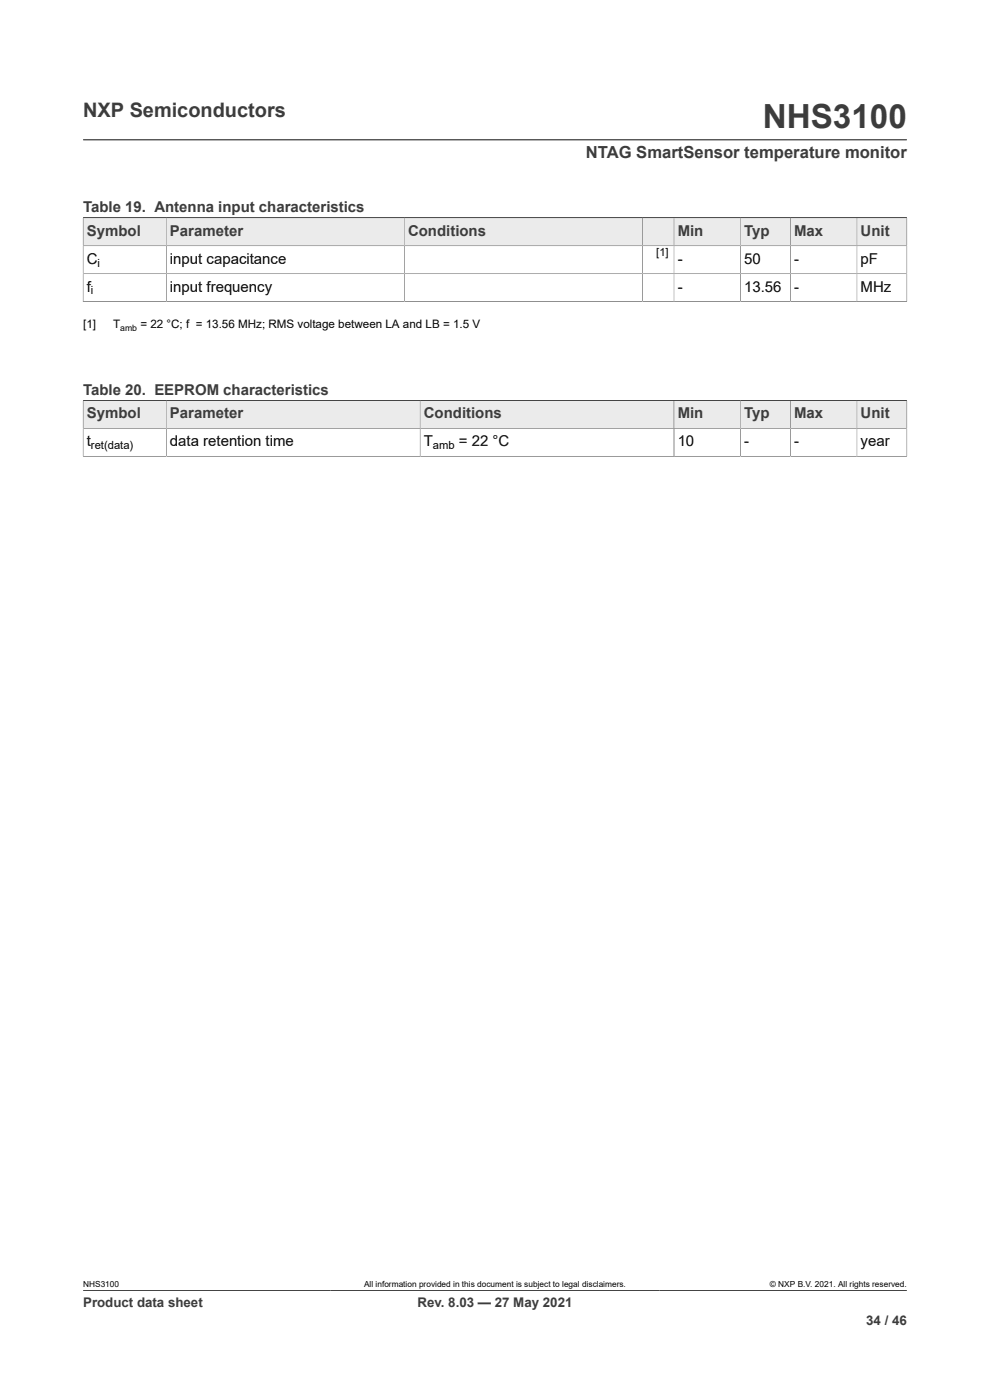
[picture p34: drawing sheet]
<svg xmlns="http://www.w3.org/2000/svg" width="210mm" height="297mm" viewBox="0 0 210 297" stroke-linecap="round" stroke-linejoin="round" font-family="sans-serif">
<defs><g id="words">
<text font-size="7.1" fill="#3c3c3c" x="161.8" y="27.2">NHS3100</text>
<text font-size="4.2" fill="#3c3c3c" x="17.6" y="24.8">NXP Semiconductors</text>
<text font-size="3.5" fill="#3c3c3c" x="124.3" y="33.5">NTAG SmartSensor temperature monitor</text>
<g font-size="3.2" fill="#3c3c3c">
<text x="17.6" y="45.1">Table 19. Antenna input characteristics</text>
<text x="18.4" y="50">Symbol</text>
<text x="36.1" y="50">Parameter</text>
<text x="86.5" y="50">Conditions</text>
<text x="143.7" y="50">Min</text>
<text x="157.9" y="50">Typ</text>
<text x="168.4" y="50">Max</text>
<text x="182.6" y="50">Unit</text>
<text x="17.6" y="83.8">Table 20. EEPROM characteristics</text>
<text x="18.4" y="88.7">Symbol</text>
<text x="36.1" y="88.7">Parameter</text>
<text x="89.9" y="88.7">Conditions</text>
<text x="143.7" y="88.7">Min</text>
<text x="157.9" y="88.7">Typ</text>
<text x="168.4" y="88.7">Max</text>
<text x="182.6" y="88.7">Unit</text>
</g>
<g font-size="3.2">
<text x="18.4" y="55.9">C</text>
<text x="36.1" y="55.9">input capacitance</text>
<text x="143.7" y="55.9">-</text>
<text x="157.9" y="55.9">50</text>
<text x="168.4" y="55.9">-</text>
<text x="182.6" y="55.9">pF</text>
<text x="18.4" y="61.9">f</text>
<text x="36.1" y="61.9">input frequency</text>
<text x="143.7" y="61.9">-</text>
<text x="157.9" y="61.9">13.56</text>
<text x="168.4" y="61.9">-</text>
<text x="182.6" y="61.9">MHz</text>
<text x="18.4" y="94.7">t</text>
<text x="36.1" y="94.7">data retention time</text>
<text x="89.9" y="94.7">T</text>
<text x="97.3" y="94.7">= 22 °C</text>
<text x="143.7" y="94.7">10</text>
<text x="157.9" y="94.7">-</text>
<text x="168.4" y="94.7">-</text>
<text x="182.6" y="94.7">year</text>
</g>
<g font-size="2.8" fill="#3c3c3c">
<text x="17.6" y="277.3">Product data sheet</text>
<text x="88.6" y="277.3">Rev. 8.03 — 27 May 2021</text>
<text x="183.7" y="281">34 / 46</text>
</g>
<g font-size="2.5">
<text x="17.6" y="69.6">[1]</text>
<text x="24" y="69.6">T</text>
<text x="29.8" y="69.6">= 22 °C; f = 13.56 MHz; RMS voltage between LA and LB = 1.5 V</text>
</g>
<g font-size="2.4">
<text x="20.7" y="56.5">i</text>
<text x="139.2" y="54.3">[1]</text>
<text x="19.3" y="62.5">i</text>
<text x="19.3" y="95.3">ret(data)</text>
<text x="91.8" y="95.3">amb</text>
</g>
<text font-size="1.9" x="25.5" y="70.1">amb</text>
<g font-size="1.8">
<text x="17.6" y="273.1">NHS3100</text>
<text x="77.2" y="273.1">All information provided in this document is subject to legal disclaimers.</text>
<text x="163.3" y="273.1">© NXP B.V. 2021. All rights reserved.</text>
</g>
</g></defs>
<path d="M17.6 29.7h174.8M17.6 46.2h174.8" fill="none" stroke="#3c3c3c" stroke-width=".21"/>
<path d="M17.7 46.3h17.5v5.8h-17.5z" fill="#ebebeb"/>
<path d="M17.6 46.2h17.7v5.9h-17.7z" fill="none" stroke="#3c3c3c" stroke-width=".21"/>
<path d="M35.3 46.3h50.4v5.8h-50.4z" fill="#ebebeb"/>
<path d="M35.3 46.2h50.5v5.9h-50.5z" fill="none" stroke="#3c3c3c" stroke-width=".21"/>
<path d="M85.8 46.3h50.4v5.8h-50.4z" fill="#ebebeb"/>
<path d="M85.8 46.2h50.5v5.9h-50.5z" fill="none" stroke="#3c3c3c" stroke-width=".21"/>
<path d="M136.3 46.3h6.6v5.8h-6.6z" fill="#ebebeb"/>
<path d="M136.3 46.2h6.7v5.9h-6.7z" fill="none" stroke="#3c3c3c" stroke-width=".21"/>
<path d="M143 46.3h14v5.8h-14z" fill="#ebebeb"/>
<path d="M143 46.2h14.1v5.9h-14.1z" fill="none" stroke="#3c3c3c" stroke-width=".21"/>
<path d="M157.2 46.3h10.4v5.8h-10.4z" fill="#ebebeb"/>
<path d="M157.1 46.2h10.6v5.9h-10.6z" fill="none" stroke="#3c3c3c" stroke-width=".21"/>
<path d="M167.7 46.3h14v5.8h-14z" fill="#ebebeb"/>
<path d="M167.7 46.2h14.1v5.9h-14.1z" fill="none" stroke="#3c3c3c" stroke-width=".21"/>
<path d="M181.8 46.3h10.5v5.8h-10.5z" fill="#ebebeb"/>
<g fill="none" stroke="#3c3c3c" stroke-width=".21">
<path d="M17.6 46.2h174.8v17.9M35.3 52.1v11.9M85.8 52.1v11.9M136.3 52.1v11.9M143 52.1v11.9M157.1 52.1v11.9M167.7 52.1v11.9M181.8 46.2v17.8M192.4 52.1h-174.8v12M192.4 58.1h-174.8M17.6 64h174.8M17.6 84.9h174.8"/>
<path d="M143 84.9h.1"/>
</g>
<path d="M17.7 85h17.5v5.8h-17.5z" fill="#ebebeb"/>
<path d="M17.6 84.9h17.7v6h-17.7z" fill="none" stroke="#3c3c3c" stroke-width=".21"/>
<path d="M35.3 85h53.8v5.8h-53.8z" fill="#ebebeb"/>
<path d="M35.3 84.9h53.8v6h-53.8z" fill="none" stroke="#3c3c3c" stroke-width=".21"/>
<path d="M89.2 85h53.7v5.8h-53.7z" fill="#ebebeb"/>
<path d="M143 84.9h.1M143 90.9h.1M143 84.9v6M143 84.9h-53.9v6h53.9" fill="none" stroke="#3c3c3c" stroke-width=".21"/>
<path d="M143 85v5.8" fill="none" stroke="#ebebeb" stroke-width=".21"/>
<path d="M143 85h14v5.8h-14z" fill="#ebebeb"/>
<path d="M143 84.9h14.1v6h-14.1z" fill="none" stroke="#3c3c3c" stroke-width=".21"/>
<path d="M157.2 85h10.4v5.8h-10.4z" fill="#ebebeb"/>
<path d="M157.1 84.9h10.6v6h-10.6z" fill="none" stroke="#3c3c3c" stroke-width=".21"/>
<path d="M167.7 85h14v5.8h-14z" fill="#ebebeb"/>
<path d="M167.7 84.9h14.1v6h-14.1z" fill="none" stroke="#3c3c3c" stroke-width=".21"/>
<path d="M181.8 85h10.5v5.8h-10.5z" fill="#ebebeb"/>
<g fill="none" stroke="#3c3c3c" stroke-width=".21">
<path d="M17.6 96.8h174.8M17.6 84.9h174.8v12M35.3 90.9v5.9M89.1 90.9v5.9M143 90.9h.1M143 96.8h.1M143 84.9h.1M143 90.9v5.9M157.1 90.9v5.9M167.7 90.9v5.9M181.8 84.9v11.9M192.4 90.9h-174.8v6"/>
<path d="M17.6 273.8h174.8"/>
</g>
<use href="#words"/>
</svg>
